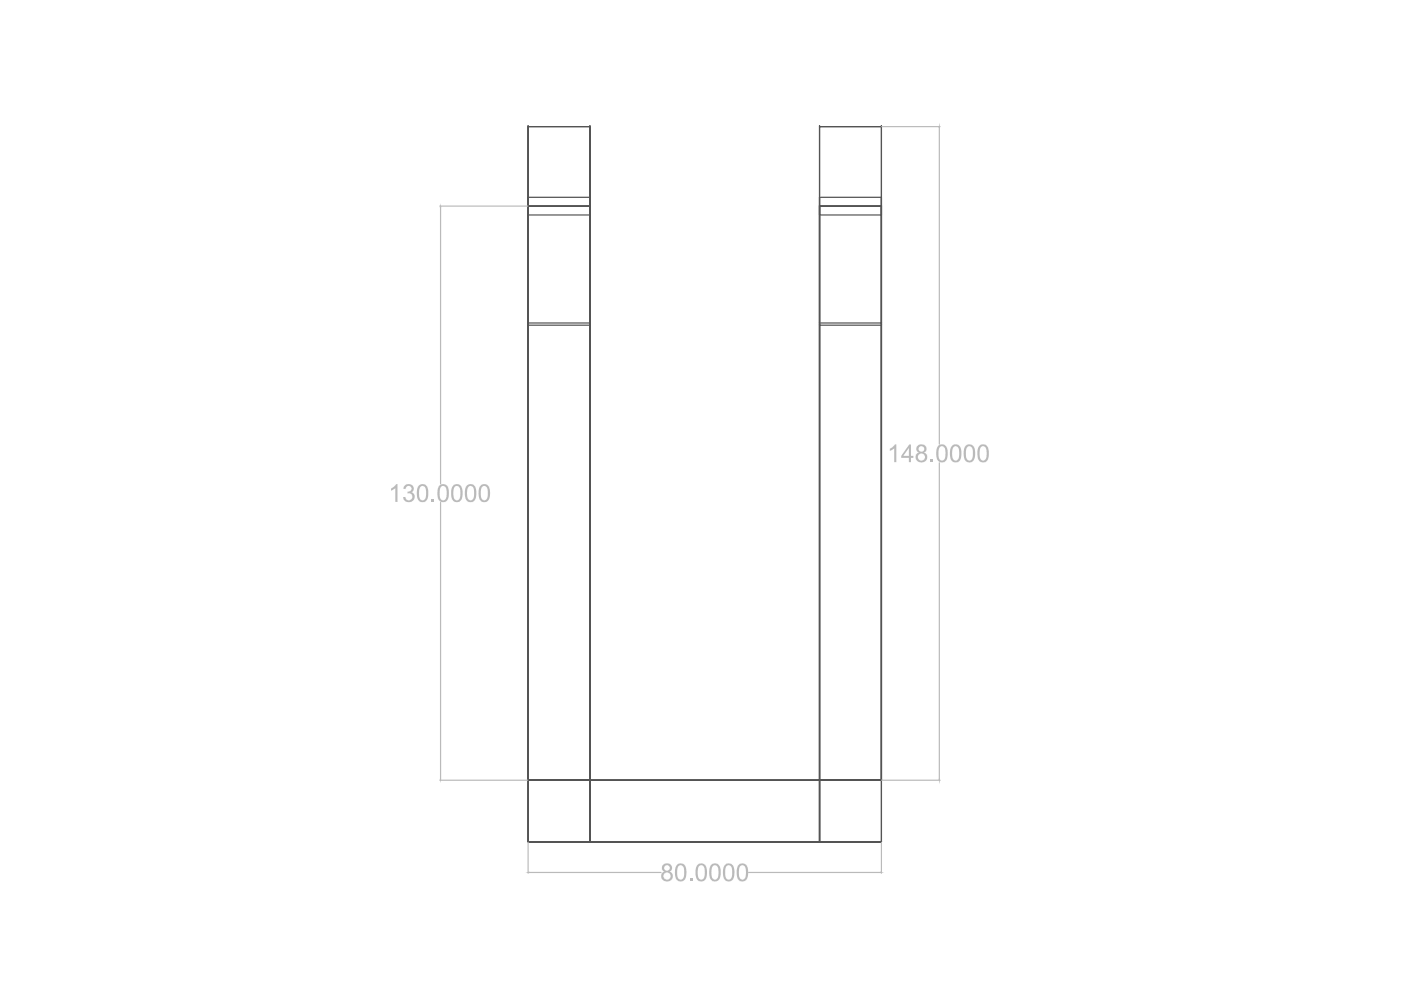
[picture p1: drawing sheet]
<svg xmlns="http://www.w3.org/2000/svg" width="297mm" height="210mm" viewBox="0 0 297 210" stroke-linecap="round" stroke-linejoin="round" font-family="sans-serif">
<defs><g id="words">
<g font-size="5.8" fill="#bababa">
<text x="188.1" y="98">148.0000</text>
<text x="82.3" y="106.4">130.0000</text>
<text x="140" y="186.8">80.0000</text>
</g>
</g></defs>
<!-- layer: Frame -->
<g fill="none" stroke="#545454" stroke-width=".25">
<path d="M112 26.8h13.1h-13.1v138.6h13.1h-13.1zM112 26.8h.1M125.1 26.8h.1M173.8 26.8h13.1h-13.1v138.6h13.1h-13.1zM173.8 26.8h.1M186.9 26.8h.1M112 43.7v25.2h13.1v96.5h-13.1v-96.5M112 43.7h.1M112 43.7v121.7h13.1v-121.7v121.7h-13.1M112 41.8v3.8zM112 43.7h13.1M112 45.6h13.1"/>
<path d="M112 41.8h13.1M125.1 43.7h-13.1v121.7h13.1M125.1 43.7h.1M125.1 43.7h-13.1v24.8M125.1 41.8v3.8zM173.8 43.7v25.2h13.1v96.5h-13.1v-96.5M173.8 43.7h.1M173.8 43.7v121.7h13.1v-121.7v121.7h-13.1M173.8 41.8v3.8zM173.8 43.7h13.1M173.8 45.6h13.1M173.8 41.8h13.1"/>
<path d="M186.9 43.7h-13.1v121.7h13.1M186.9 43.7h.1M186.9 43.7h-13.1v24.8M186.9 41.8v3.8zM112 68.9h.1M112 68.5h.1M125.1 68.9v-25.2v121.7M125.1 68.9h.1M125.1 68.5h-13.1v96.9M125.1 68.5h.1M173.8 68.9h.1M173.8 68.5h.1"/>
<path d="M186.9 68.9v-25.2v121.7M186.9 68.9h.1M186.9 68.5h-13.1v96.9M186.9 68.5h.1M112 165.4h.1M112 165.4h13.1h-13.1v13.1h13.1v-13.1v13.1h-13.1zM112 178.5h.1M125.1 165.4h.1M125.1 165.4v-138.6v138.6M125.1 178.5h.1M125.1 165.4h48.7v13.1v-13.1h-48.7v13.1h48.7h-48.7zM173.8 165.4h.1"/>
<path d="M173.8 165.4h13.1h-13.1v13.1h13.1v-13.1v13.1h-13.1zM173.8 178.5h.1M186.9 165.4h.1M186.9 165.4v-138.6v138.6M186.9 178.5h.1"/>
</g>
<!-- layer: FrontDimensions -->
<path d="M186.9 26.8h12.4M199.2 27v67.2M93.2 43.7h18.7M93.4 43.9v58.7M199.2 98.1v67.2M93.4 106.5v58.8M93.2 165.4h18.7M112 178.6v6.6M186.9 178.6v6.6M186.9 165.4h12.4M112.1 185h28M158.7 185h28" fill="none" stroke="#bababa" stroke-width=".25"/>
<g fill="#bababa" stroke="#bababa" stroke-width=".21">
<path d="M199.1 165.3l.1 .1z"/>
<path d="M199.2 26.8v.2z"/>
<path d="M112 185l.1-.1z"/>
<path d="M186.7 184.9l.2 .1z"/>
<path d="M93.4 43.7v.2z"/>
<path d="M93.4 165.3v.1z"/>
</g>
<use href="#words"/>
</svg>
